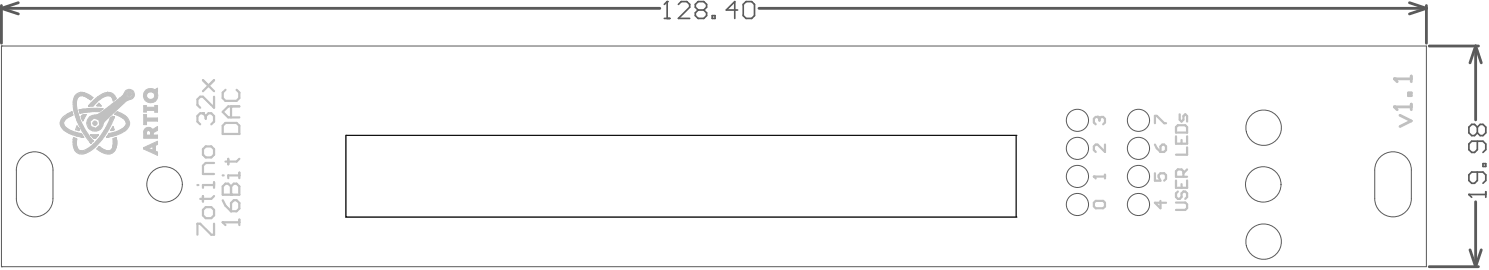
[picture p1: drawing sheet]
<svg xmlns="http://www.w3.org/2000/svg" width="447mm" height="81mm" viewBox="0 0 447 81" stroke-linecap="round" stroke-linejoin="round" font-family="sans-serif">
<g fill="none" stroke="#5a5a5a" stroke-width=".3">
<path d="M.4 13.8h.1M.4 13.8h427.4v66h-427.4M.4 13.8v66M4.9 50.9v8.5M15.9 50.9v8.5M103.7 40.5h.1M103.7 40.5v24.5M103.7 40.5h201.1M304.8 40.5h.1M304.8 40.5v24.5M412.3 50.9v8.5M423.3 50.9v8.5"/>
<path d="M.4 79.8h.1M103.7 65h.1M103.7 65h201.1M304.8 65h.1"/>
</g>
<g fill="none" stroke="#5a5a5a" stroke-width=".84">
<path d="M.4 1.7v11.2M.4 2.5l5.1 1.7M.4 2.5h197.5M5.5 .8l-5.1 1.7M227.7 2.5h200.1M422.8 .8l5 1.7M427.8 2.5l-5 1.7M427.8 1.7v11.2M428.7 13.8h14.8M442.6 13.8l1.7 5M442.6 13.8v22.1M442.6 13.8l-1.7 5"/>
<path d="M428.7 79.8h14.8M440.9 74.8l1.7 5M442.6 60.4v19.4M444.3 74.8l-1.7 5"/>
</g>
<path d="M440.6 58.2h5.1M445.7 57.4v1.6" fill="none" stroke="#5a5a5a" stroke-width=".51"/>
<circle cx="440.6" cy="58.2" r=".25" fill="#5a5a5a"/>
<path d="M199.3 5.5h1.6M200.1 .5v5M443.1 38.1l.9-.9h.8l.9 .9v1.6l-.9 .9h-.8l-.9-.9M443.1 38.1l-.8-.9h-.9l-.8 .9v1.6l.8 .9h.9l.8-.9M443.1 38.1v1.6M440.6 58.2l.8 .8M443.1 51.5v2.5l-.8 .8h-.9l-.8-.8v-1.7l.8-.8h3.4l.9 .8v1.7l-.9 .8M443.1 42.3v2.5l-.8 .8h-.9l-.8-.8v-1.7l.8-.8h3.4l.9 .8v1.7l-.9 .8M444.8 49h.9v.8h-.9z" fill="none" stroke="#5a5a5a" stroke-width=".51"/>
<circle cx="200.1" cy=".5" r=".25" fill="#5a5a5a"/>
<path d="M200.1 .5l-.8 .8M203.5 1.3l.8-.8h1.7l.9 .8v.9l-3.4 3.3h3.4M209.4 3l-.8 .8v.9l.8 .8h1.7l.8-.8v-.9l-.8-.8M209.4 3l-.8-.8v-.9l.8-.8h1.7l.8 .8v.9l-.8 .8M209.4 3h1.7M213.6 4.7h.9v.8h-.9zM221.2 3h-3.3l2.5-2.5v5M222.9 1.3l.9-.8h1.7l.8 .8v3.4l-.8 .8h-1.7l-.9-.8z" fill="none" stroke="#5a5a5a" stroke-width=".51"/>
<g fill="none" stroke="#5a5a5a" stroke-width=".3">
<path d="M373.8 39.3a5.3 5.3 0 0 1 6.6-6.2 5.3 5.3 0 0 1 2.6 8.6 5.3 5.3 0 0 1-8.9-1.5l-.3-.8M4.9 50.9a5.5 5.5 0 0 1 5.5-5.5 5.5 5.5 0 0 1 5.5 5.5M4.9 59.4a5.5 5.5 0 0 0 5.5 5.5 5.5 5.5 0 0 0 5.5-5.5M412.3 50.9a5.5 5.5 0 0 1 5.5-5.5 5.5 5.5 0 0 1 5.5 5.5M412.3 59.4a5.5 5.5 0 0 0 5.5 5.5 5.5 5.5 0 0 0 5.5-5.5M373.8 73.3a5.3 5.3 0 0 1 6.6-6.2 5.3 5.3 0 0 1 2.6 8.7 5.3 5.3 0 0 1-8.9-1.6l-.3-.8"/>
<circle cx="323.2" cy="36" r="3.3"/>
<circle cx="341.5" cy="36" r="3.3"/>
<circle cx="49.4" cy="55.2" r="5.3"/>
<circle cx="323.2" cy="52.8" r="3.3"/>
<circle cx="323.2" cy="44.4" r="3.3"/>
<circle cx="341.5" cy="52.8" r="3.3"/>
<circle cx="341.5" cy="44.4" r="3.3"/>
<circle cx="378.9" cy="55.2" r="5.3"/>
<circle cx="323.2" cy="61.2" r="3.3"/>
<circle cx="341.5" cy="61.2" r="3.3"/>
</g>
<g fill="#c0c0c0">
<path d="M23.2 37.9l.3 .3v.6h-.6z"/>
<path d="M28.2 36.3l.7 .1 .2 .5-.2 .5-.4 .1-.4-.2-.3-.4z"/>
<path d="M24.5 34.6l1.4-.4-1 2z"/>
<path d="M33.8 38l.5 .8-1 .2z"/>
<path d="M43.6 38.4a1.52 1.52 0 0 1 2.1 .3l1.5-.8v1.1l-1.1 .7-.1 .7h1.2v1h-4.1v-1h2v-.8l-.2-.5-.4-.1-.6 .6v.8h-.8v-1.3z"/>
<path d="M43.1 31.6h.8v.5h2.5v-.5h.8v2h-.8v-.6h-2.5v.5h-.8z"/>
<path d="M43.1 34.3h.8v1h3.3v.9h-3.3v1.1h-.8z"/>
<path d="M43.5 27.3a2.41 2.41 0 0 1 2.9-.5l.8-.4-.1 1.1a2.17 2.17 0 0 1-1.3 3.2 2.17 2.17 0 0 1-2.8-2.1h1a1.2 1.2 0 0 0 1.5 1.1 1.2 1.2 0 0 0 .7-1.7 1.24 1.24 0 0 0-1.3-.5 1.24 1.24 0 0 0-.9 1.1h-1z"/>
<path d="M43 44.2l4.2-1.9v.9l-.6 .3v1l-.8 .4v-1.1l-1.3 .6 1.3 .5 .8-.4v.7l.6 .3v.9l-4.2-1.8z"/>
<path d="M27.3 40.4h2.1l-.8 .9-.6-.1z"/>
<path d="M29.8 43.9l.9 .6 1.4 .6h.7l.7-.4 .3-.7 .1-2.5 1-.3 .1 1.8-.3 1.5a2.56 2.56 0 0 1-3.7 1.3l-1.9-1.2z"/>
<path d="M28.2 30l2.2-1.7 1.7-.6a2.36 2.36 0 0 1 2.7 1.8l-.8 .7-.3-.9-.7-.6a4.9 4.9 0 0 0-4.1 2l-1.1 1-1.2-.1z"/>
<path d="M29.7 30.9l.5 .8-1.2-.1z"/>
<path d="M18.2 35.9l2.3-2 1.1-.4 .2 .2v.7h-.2l-.6 .5h-.4l-1.2 1.1-.3 .4v.9l1 1.2h.3l.6 .6h.6l.5 .5 1.8 .2 .5 .3 .5 .6v.4h-.6l-.3-.3h-1.2l-.4-.4-1.4-.2-.6-.5h-.4l-1.8-1.8z"/>
<path d="M26.9 35l1.2-.6 .1 .9-1.2 1 .3 1.5 1.4 .6 1.2-1-.2-1.5-1.5-.6-.1-.9h.8l.9-.3 7-5.4 1-1.6 1.3-.4 .9 .6 .3 1-.6 .3-.1-1-1-.3-.7 .6 .1 1 1 .3 1.3-.9a1.91 1.91 0 0 1-2 1.7l-7.4 6.9a2.46 2.46 0 0 1-1.6 2.2 2.46 2.46 0 0 1-2.7-.7l-.5-1.6 .1-.9z"/>
<path d="M34.4 34.2l.8-.8a4.1 4.1 0 0 1 3.7 3.8l-.4 .8a8.5 8.5 0 0 1-6.4 3l.6-1a7.4 7.4 0 0 0 5-2.5l.2-.8a4.7 4.7 0 0 0-3.5-2.5z"/>
<path d="M23.8 32.9l4.2-.5 2.9 .1-1.1 .9-5.8 .4z"/>
<path d="M22.1 41.2l.9 .3a3 3 0 0 0 1 3.5l1.4 .1a18.5 18.5 0 0 0 7.7-9.7l.6-.6 .6 .2a19.8 19.8 0 0 1-7.2 10.1l-1.8 .9a2.51 2.51 0 0 1-3.3-2.4z"/>
<path d="M23.2 28l1.6-.3 1.1 .3 2 1.2-.8 .6-1.4-.8-1.2-.4-1 .4-.4 .7-.2 1.3a19.2 19.2 0 0 0 5 11.1l-.6 .7a24 24 0 0 1-5.2-9.9 4.7 4.7 0 0 1 1.1-4.9z"/>
<circle cx="38.8" cy="28.2" r=".63"/>
</g>
<path d="M103.7 40.5h201.1v24.5h-201.1z" fill="none" stroke="#000" stroke-width=".3"/>
<g fill="none" stroke="#c0c0c0" stroke-width=".33">
<path d="M18.1 36.6v.6M21.1 33.7l-1.1 .5M21.2 33.7l.4-.2 .2 .9-1.2 .6M21.2 33.7h-.1M22 30.5v.2M21.9 42.7h.1M22 42.2l-.1 .1M22 41.6v.3M22 41.5v.1M22 41.4v.1M22.1 41.3l-.1 .1M22.1 41.2v.1"/>
<path d="M23 41.8v.2M23 41.7h.1M23 41.5l-.1 .7"/>
</g>
<circle cx="23.6" cy="38.6" r=".17" fill="#c0c0c0"/>
<g fill="none" stroke="#c0c0c0" stroke-width=".33">
<path d="M23.3 38l.3 .6M23.6 38.6v.1M23.6 38.6h.1M23.6 38.7h.1M23.6 39v.1M23.6 39h.1M24.1 33.8h.1M24.2 33.8h-.1M25.2 32.6l-1.5 .3 .3 .9M26.6 31.7h.1M27.5 33.4l-3.4 .4M27.8 31.7h-1.2"/>
<path d="M28.2 31.3l-.2 .3M28.3 31.3h-.1M24.2 41h.1M24.3 41h.2M24.4 41l.6 .1M24.6 40.4l.1 .1M24.7 40.5l.1 .1M24.8 40.6l.3 .4M25 41.1h.1M25 41h.1M25.1 41l-.1 .1M27 42.5l.1 .1"/>
<path d="M27.1 42.6h.1M27.1 42.6l.1 .1M27.3 40.4l.1 .1M27.3 40.4h.1M27.4 40.5h.1M27.4 40.5l.1 .1M27.5 40.6l.4 .5M27.9 42.1h.1M27.9 42.1l-.7 .6M28.4 41.3h.1M29.2 40.7l-.4 .5"/>
</g>
<circle cx="26.6" cy="31.7" r=".17" fill="#c0c0c0"/>
<g fill="none" stroke="#c0c0c0" stroke-width=".33">
<path d="M23.2 37.9l.4 1.2-.9-.3 .4-1.2 .2 .4M24.1 27.7h.1M24.2 27.7h.9M24.4 35l.3 .9M24.7 35.9h.1M24.8 35.9v.1M24.8 36v.1M25 27.7l.3 .1M25.6 34.3l-.8 1.8M25.6 34.3h.3l-1.1 1.8M25.6 34.3l-.8 .1M26 29.1l.9 .6"/>
<path d="M26.6 31.7h.1M26.7 31.6l-.1 .1M26.7 31.5v.1M26.9 29.7h.1M27.6 30.6l-.9 1M27.9 29.2l-.7 .7-.3-.2M29 31.6l.7-.7 .7 .8M29.2 30.4l-.9 .9M30.2 32.5h.7l-1.1 .9M32.2 27.7h.1M32.2 27.7h.8zM32.9 39.9h-.1"/>
<path d="M32.9 39.9h.1M33.1 35.4h.1M33.3 39l.6-1.2 .4 1-.9 .2M33.8 38l.3 .9M34.1 35.6l-.2 .3M34.1 35.5v.1M34.2 35.2v.1M34.2 35.2l-.1 .3M34.2 35.2h.1M34.2 35.1v.1M34.3 35l-.1 .1M34.3 34.9l-.6-.1-.6 .6"/>
<path d="M34.3 34.9l-1.2 .5M34.3 34.9v.1M34.7 29.2v.1M34.7 29.3l.1 .1M34.8 29.5l-.8 .7M35.2 33.4l-.8 .8M36.7 28.8l-5.9 4.5M37.8 30.3l-5.4 4.9M38.8 29.8h.1M38.9 36.6v.6M38.9 29.8h-.1M38.9 29.8h.1"/>
<path d="M23 41.5l-.9-.3 .9 .5M27.3 40.4h2.2M29.3 40.6l-.1 .1M29.3 40.5h.1M29.4 40.5h-.1M29.4 40.5h.1M29.4 40.4v.1M29.4 40.4h.1M29.5 40.4h.1M29.5 40.4h-.1M29.8 43.9l.6 .4M29.8 43.9l-.7 .7"/>
<path d="M29.8 43.9h.1M32.1 41l-.1 .1M32.1 41h.1M32.1 40.9h.1M32.1 40.9v.1M32.2 40.9h-.1M32.6 41l-.6 .1M32.7 41h-.2M32.7 41h.1M32.7 40l-.5 .9M34 42v.1M34 42.7h.1"/>
<path d="M34.9 41.2l-1 .3 .1 1M34.9 41.2v.1M34.9 41.2v.4M34.9 41.3h.1M34.9 41.4h.1M34.9 41.5v.2M34.9 41.6l.1 .3M35 41.9v.3M35 41.9v.2"/>
</g>
<g fill="none" stroke="#c0c0c0" stroke-width=".3">
<path d="M27 36.3l1.2-1 1.5 .6 .2 1.5-1.2 1-1.4-.6zM37.9 27.9l.7-.6 1 .3 .1 1-.7 .6-1-.3zM43.1 31.6h.8v.5h2.5v-.5h.8v2h-.8v-.6h-2.5v.5h-.8zM43.1 34.3h.8v1h3.3v.9h-3.3v1.1h-.8zM43.9 39.7v.1M43.9 39.6v.5M45.1 39.6v.8h-1.2v-.3M45.7 38.7l1.5-.8v1.1l-1.2 .7v.7h1.2v1h-4.1v-1.8M46.4 26.8v.1M46.4 26.9l.8-.5v1l-.1 .2zM43 44.2l4.2-1.9v.9l-.6 .3v1.7l.6 .3v.9l-4.2-1.8zM43.9 40.1h.1"/>
<path d="M43.9 40.2v.1M44.5 44.4l1.3-.6v1.1z"/>
</g>
<path d="M43.1 40.4h.8z" fill-rule="evenodd" fill="#c0c0c0"/>
<path d="M328.1 52.8h3.3M331.4 52.3v1.1M328.1 60.7l.6-.6h2.2l.5 .6v1.1l-.5 .5h-2.2l-.6-.5z" fill="none" stroke="#c0c0c0" stroke-width=".66"/>
<circle cx="328.1" cy="52.8" r=".33" fill="#c0c0c0"/>
<path d="M329.2 35h-.5l-.6 .5v1.1l.6 .6M328.1 52.8l.6 .6M331.4 43.3v2.2l-2.2-2.2h-.5l-.6 .5v1.1l.6 .6" fill="none" stroke="#c0c0c0" stroke-width=".66"/>
<circle cx="329.2" cy="35" r=".33" fill="#c0c0c0"/>
<path d="M329.2 35l.6 .5M329.8 35.5v.6M329.8 35.5l.5-.5h.6l.5 .5v1.1l-.5 .6M346.4 36.9v-2.2h.6l2.2 2.2h.5M346.4 51.8v2.2h1.7l-.6-1.1v-.5l.6-.6h1.1l.5 .6v1.1l-.5 .5M346.4 43.3l.6 1.1 1.1 1.1M348.1 43.8l.5-.5h.6l.5 .5v1.1l-.5 .6h-1.1zM348.1 60.1v2.2l-1.7-1.6h3.3" fill="none" stroke="#c0c0c0" stroke-width=".66"/>
<path d="M418.2 32h5.1M419.9 34.5l3.4 1.7-3.4 1.7M423.3 31.1v1.7" fill="none" stroke="#c0c0c0" stroke-width=".84"/>
<circle cx="418.2" cy="32" r=".42" fill="#c0c0c0"/>
<path d="M418.2 32l.9 .8M418.2 23.6h5.1M422.5 27.8h.8v.8h-.8zM423.3 22.8v1.6" fill="none" stroke="#c0c0c0" stroke-width=".84"/>
<circle cx="418.2" cy="23.6" r=".42" fill="#c0c0c0"/>
<path d="M418.2 23.6l.9 .8" fill="none" stroke="#c0c0c0" stroke-width=".84"/>
<path d="M60.9 58.7v1.6M64.2 54.5v1.7M64.2 55.4h-3.3v.8M64.2 58.7l-.8 .8h-3.4M60.9 62.8l.8-.8h1.7l.8 .8v1.7l-.8 .8h-1.7l-.8-.8zM64.2 66.9v3.3h-.8l-3.4-3.3h-.8v3.3" fill="none" stroke="#c0c0c0" stroke-width=".66"/>
<circle cx="59.2" cy="55.4" r=".33" fill="#c0c0c0"/>
<path d="M60.9 33.9h-.9l-.8 .8v1.7l.8 .8M60.9 44.6l.8-.8h1.7l.8 .8v1.7l-.8 .8h-1.7l-.8-.8zM64.2 48.8h-2.5l-.8 .8v2.5h3.3" fill="none" stroke="#c0c0c0" stroke-width=".66"/>
<circle cx="60.9" cy="33.9" r=".33" fill="#c0c0c0"/>
<path d="M60.9 33.9l.8 .8M60.9 24l3.3 3.3M61.7 34.7v.8M61.7 34.7l.8-.8h.9l.8 .8v1.7l-.8 .8M64.2 28.9v3.3l-3.3-3.3h-.9l-.8 .9v1.6l.8 .8M64.2 24l-3.3 3.3M66.8 66.5h5M71.8 65.7v1.6" fill="none" stroke="#c0c0c0" stroke-width=".66"/>
<circle cx="66.8" cy="66.5" r=".33" fill="#c0c0c0"/>
<path d="M66.8 59.9l.8 1.7 1.7 1.6M66.8 58.3h5v-2.5l-.8-.8h-.9l-.8 .8v2.5M66.8 66.5l.8 .8M69.3 60.7l.8-.8h.9l.8 .8v1.7l-.8 .8h-1.7z" fill="none" stroke="#c0c0c0" stroke-width=".66"/>
<circle cx="69.3" cy="58.3" r=".33" fill="#c0c0c0"/>
<path d="M66.8 58.3v-2.5l.8-.8h.9l.8 .8v2.5M71.8 51.7v1.6M71.8 52.5h-3.3v.8" fill="none" stroke="#c0c0c0" stroke-width=".66"/>
<circle cx="66.8" cy="52.5" r=".33" fill="#c0c0c0"/>
<g fill="none" stroke="#c0c0c0" stroke-width=".66">
<path d="M66.8 37.6l.8-.8h3.4l.8 .8v2.5h-5zM67.6 26.9l-.8 .8v1.7l.8 .8h3.4l.8-.8v-1.7l-.8-.8M69.3 31.8v3.3M71.8 31.8h-3.3l-1.7 1.7 1.7 1.6h3.3M352.7 38l.6-.5h2.2l.6 .5v1.7h-3.4zM353.8 34.2v1.6l.6 .6 .6-.6v-1.1l.5-.5 .6 .5v1.7M68.5 47.5v1.7M71.8 47.5l-.8 .8h-3.4M352.7 40.8v2.2h3.4v-2.2M352.7 54v2.2h3.4v-2.2M353.3 57.3l-.6 .6v1.1l.6 .5h.5l.6-.5v-1.1l.6-.6h.5l.6 .6v1.1l-.6 .5M354.4 41.9v1.1"/>
<path d="M354.4 55.1v1.1M355 52.9v-1.7l-.6-.5h-1.1l-.6 .5v1.7h3.4M356.1 44.1v2.2h-3.4M356.1 50.7l-1.1 1.1M352.7 60.6h2.8l.6 .6v1.1l-.6 .5h-2.8"/>
</g>
<g fill="none" stroke="#c0c0c0" stroke-width=".33">
<path d="M18.1 37.2a6.1 6.1 0 0 0 4.9 3.5l1.2 .3M20 34.2l-1.3 1.1-.6 1.3M20.6 35a1.91 1.91 0 0 0-1.5 1.9 1.91 1.91 0 0 0 1.6 1.9l3.6 1.2 .3 .4M22 30.7l-.1 .5a19 19 0 0 0 5.1 11.3M23.6 38.7h.1M23.6 39h.1M23.7 38.7v.1M23.7 38.9l-.1 .1M23.7 38.8h.1M23.7 38.9h.1M23.7 38.8v.1M24 33.8h.1"/>
<path d="M24.1 27.7a2.82 2.82 0 0 0-2.1 2.8M24.1 27.7h.1M24.4 35h.1M24.8 34.4l-.4 .6M25.3 27.8l1.3 .5 1.3 .9M26 29.1a1.86 1.86 0 0 0-2.3-.3 1.86 1.86 0 0 0-.8 2.2l.3 2.1 .6 2.2a22.8 22.8 0 0 0 4.1 6.8M26.6 31.7h.1M27.8 31.7h.1M27.9 31.7h-.1M27.9 31.6h.1M28 31.6h-.1M28 31.6h.1"/>
<path d="M29 31.6l1.4 .1M29.8 33.4h-2.3M30.2 32.5l-5 .1M30.8 33.3l-1.6 1a2.62 2.62 0 0 0-2.5 1 2.62 2.62 0 0 0-.3 2.7 2.58 2.58 0 0 0 2.9 1.1 2.58 2.58 0 0 0 1.8-2.5l1.3-1.4M32.1 27.7a8.5 8.5 0 0 0-4.5 2.9M32.1 27.7h.1M32.7 40h.1M32.8 40h-.1M32.8 40h.1M32.8 39.9v.1M33 27.7l1 .5M33.1 35.4a16.6 16.6 0 0 1-7.9 9.6 1.47 1.47 0 0 1-2.1-1"/>
<path d="M33.3 39h.1M33.3 38.9v.1M33.4 39h.1M33.9 35.9a17.7 17.7 0 0 1-8.1 9.9 2.72 2.72 0 0 1-2.9-.3 2.72 2.72 0 0 1-1-2.8M34 30.2a1.71 1.71 0 0 0-1.1-1.5 1.71 1.71 0 0 0-1.9 .4l-1.8 1.3M34 28.2l.7 1.1M34.4 34.2l2.3 1a1.79 1.79 0 0 1 1.2 1.8 1.79 1.79 0 0 1-1.4 1.6l-1.6 .8-2 .5M34.8 29.4v.1M35.2 33.4l1.2 .5a4.4 4.4 0 0 1 2.5 2.7M36.7 28.8l.4-.5a1.56 1.56 0 0 1 1.5-1.6 1.56 1.56 0 0 1 1.6 1.4 1.56 1.56 0 0 1-1.3 1.7M38.8 29.8l-1 .5M38.8 29.8h.1"/>
<path d="M38.9 37.2a6.2 6.2 0 0 1-5.1 3.5l-1.1 .3M38.9 29.8h.1M21.9 42.3v.4M22 41.9v.3M22.9 42.2l.2 1.7M23.1 43.9v.1M27.9 41.1l.1 .1M28 41.2v.1M28 41.2l.2 .1M28.2 41.3h.1M28.4 41.3h-.1M28.4 41.3h.1"/>
<path d="M28.5 41.3h.1M28.6 41.3h.1M28.7 41.3h.1M28.8 41.2l-.1 .1M33.8 44a1.79 1.79 0 0 1-3 .6l-.4-.3M34 42.4v.1M34 42.5v.2M34 42.7l-.2 1.3M34.9 44a2.73 2.73 0 0 1-4.6 1.4l-1.2-.8M35 41.9v.8M35 42.1v.6M35 42.7l-.1 1.3"/>
<circle cx="28.5" cy="36.9" r=".62"/>
</g>
<g fill="none" stroke="#c0c0c0" stroke-width=".3">
<path d="M43.9 39.6a.61 .61 0 0 1 .6-.6 .61 .61 0 0 1 .6 .6M45.7 38.7a1.45 1.45 0 0 0-1.6-.5 1.45 1.45 0 0 0-1 1.4M46.4 26.8a2.16 2.16 0 0 0-3.3 1.2 2.16 2.16 0 0 0 2.3 2.7 2.16 2.16 0 0 0 1.7-3.1"/>
<circle cx="38.8" cy="28.2" r=".62"/>
<circle cx="45.1" cy="28.6" r="1.17"/>
</g>
</svg>
